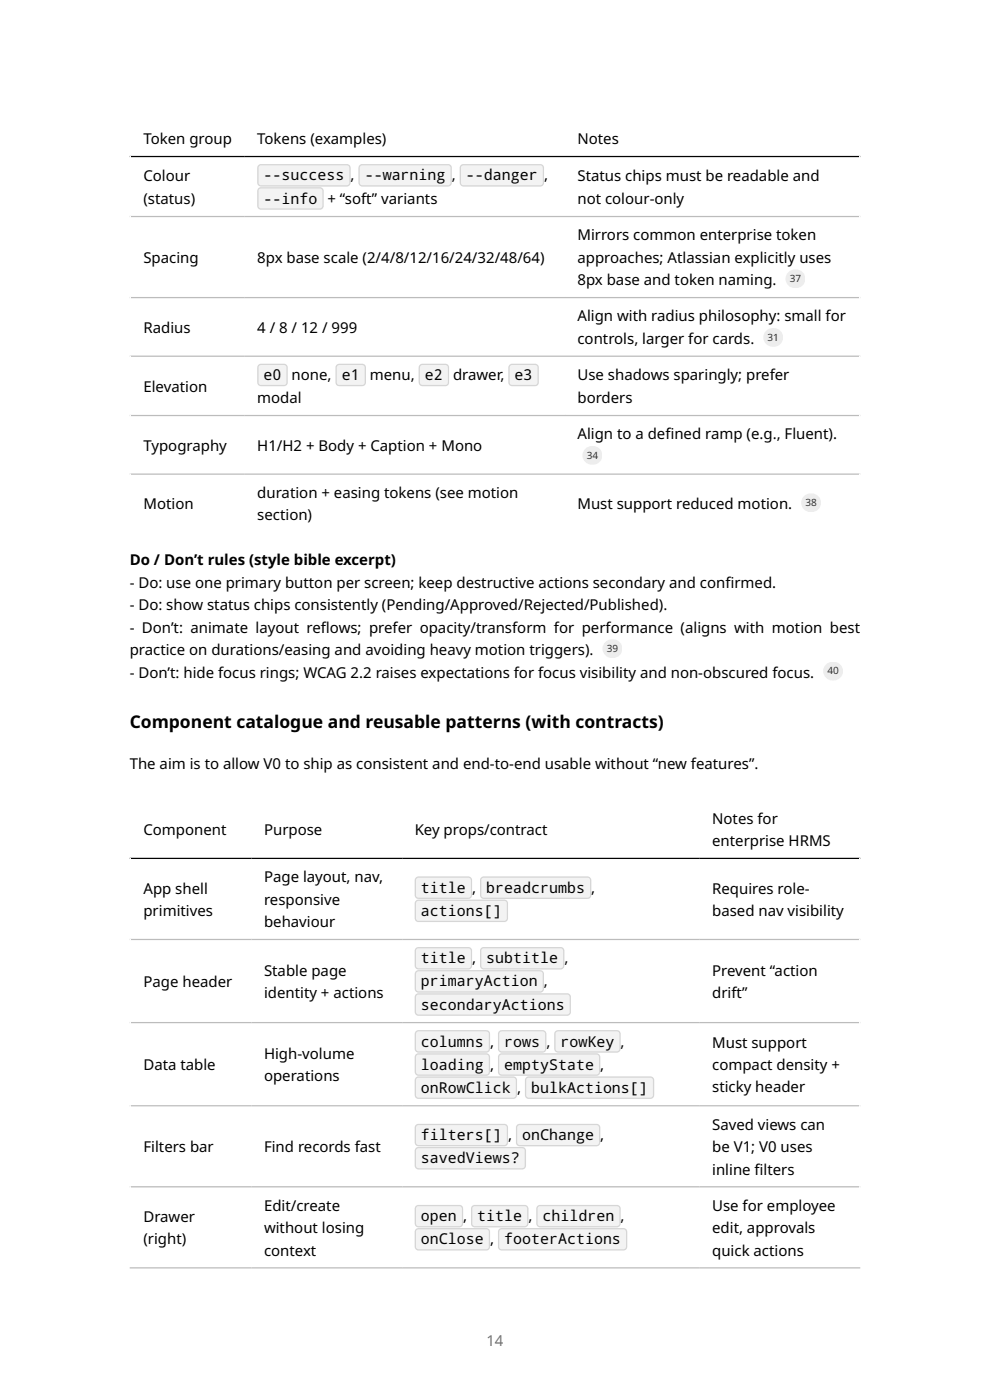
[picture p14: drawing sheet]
<svg xmlns="http://www.w3.org/2000/svg" width="210mm" height="297mm" viewBox="0 0 210 297" stroke-linecap="round" stroke-linejoin="round" font-family="sans-serif">
<defs><g id="words">
<text font-size="3.7" x="27.5" y="154.4">Component catalogue and reusable patterns (with contracts)</text>
<g font-size="3.2">
<text x="30.4" y="30.6">Token group</text>
<text x="54.6" y="30.6">Tokens (examples)</text>
<text x="122.5" y="30.6">Notes</text>
<text x="30.4" y="38.4">Colour</text>
<text x="55.9" y="38.3">--success</text>
<text x="74.4" y="38.3">,</text>
<text x="77.4" y="38.3">--warning</text>
<text x="95.8" y="38.3">,</text>
<text x="98.8" y="38.3">--danger</text>
<text x="115.4" y="38.3">,</text>
<text x="122.5" y="38.4">Status chips must be readable and</text>
<text x="30.4" y="43.2">(status)</text>
<text x="55.9" y="43.2">--info</text>
<text x="69.5" y="43.2">+ “soft” variants</text>
<text x="122.5" y="43.2">not colour-only</text>
<text x="122.5" y="51">Mirrors common enterprise token</text>
<text x="30.4" y="55.8">Spacing</text>
<text x="54.6" y="55.8">8px base scale (2/4/8/12/16/24/32/48/64)</text>
<text x="122.5" y="55.8">approaches; Atlassian explicitly uses</text>
<text x="122.5" y="60.5">8px base and token naming.</text>
<text x="30.4" y="70.6">Radius</text>
<text x="54.6" y="70.6">4 / 8 / 12 / 999</text>
<text x="122.5" y="68.2">Align with radius philosophy: small for</text>
<text x="122.5" y="73">controls, larger for cards.</text>
<text x="30.4" y="83.1">Elevation</text>
<text x="55.9" y="80.6">e0</text>
<text x="61.9" y="80.6">none,</text>
<text x="72.5" y="80.6">e1</text>
<text x="78.5" y="80.6">menu,</text>
<text x="90.1" y="80.6">e2</text>
<text x="96.1" y="80.6">drawer,</text>
<text x="109.2" y="80.6">e3</text>
<text x="122.5" y="80.7">Use shadows sparingly; prefer</text>
<text x="54.6" y="85.5">modal</text>
<text x="122.5" y="85.5">borders</text>
<text x="30.4" y="95.6">Typography</text>
<text x="54.6" y="95.6">H1/H2 + Body + Caption + Mono</text>
<text x="122.5" y="93.2">Align to a def</text>
<text x="141.1" y="93.2">ined ramp (e.g., Fluent).</text>
<text x="54.6" y="105.7">duration + easing tokens (see motion</text>
<text x="30.4" y="108">Motion</text>
<text x="54.6" y="110.4">section)</text>
<text x="122.5" y="108">Must support reduced motion.</text>
<text x="27.5" y="119.9">Do / Don’t rules (style bible excerpt)</text>
<text x="27.5" y="124.7">- Do: use one primary button per screen; keep destructive actions secondary and conf</text>
<text x="153.9" y="124.7">irmed.</text>
<text x="27.5" y="129.5">- Do: show status chips consistently (Pending/Approved/Rejected/Published).</text>
<text x="27.5" y="134.2">- Don’t: animate layout ref</text>
<text x="68.1" y="134.2">lows; prefer opacity/transform for performance (aligns with motion best</text>
<text x="27.5" y="139">practice on durations/easing and avoiding heavy motion triggers).</text>
<text x="27.5" y="143.8">- Don’t: hide focus rings; WCAG 2.2 raises expectations for focus visibility and non-obscured focus.</text>
<text x="27.5" y="163.1">The aim is to allow V0 to ship as consistent and end-to-end usable without “new features”.</text>
<text x="30.4" y="177.1">Component</text>
<text x="56" y="177.1">Purpose</text>
<text x="88" y="177.1">Key props/contract</text>
<text x="151.1" y="174.7">Notes for</text>
<text x="151.1" y="179.5">enterprise HRMS</text>
<text x="30.4" y="189.6">App shell</text>
<text x="56" y="187.2">Page layout, nav,</text>
<text x="56" y="191.9">responsive</text>
<text x="89.3" y="189.4">title</text>
<text x="100.1" y="189.4">,</text>
<text x="103.1" y="189.4">breadcrumbs</text>
<text x="125.4" y="189.4">,</text>
<text x="151.1" y="189.6">Requires role-</text>
<text x="30.4" y="194.3">primitives</text>
<text x="56" y="196.7">behaviour</text>
<text x="89.3" y="194.3">actions[]</text>
<text x="151.1" y="194.3">based nav visibility</text>
<text x="30.4" y="209.4">Page header</text>
<text x="56" y="207">Stable page</text>
<text x="89.3" y="204.4">title</text>
<text x="89.3" y="209.3">primaryAction</text>
<text x="100.1" y="204.4">,</text>
<text x="103.1" y="204.4">subtitle</text>
<text x="115.4" y="209.3">,</text>
<text x="119.7" y="204.4">,</text>
<text x="151.1" y="207">Prevent “action</text>
<text x="56" y="211.7">identity + actions</text>
<text x="89.3" y="214.2">secondaryActions</text>
<text x="151.1" y="211.7">drift”</text>
<text x="30.4" y="227">Data table</text>
<text x="56" y="224.6">High-volume</text>
<text x="89.3" y="222">columns</text>
<text x="89.3" y="226.9">loading</text>
<text x="104" y="222">,</text>
<text x="104" y="226.9">,</text>
<text x="107" y="222">rows</text>
<text x="107" y="226.9">emptyState</text>
<text x="115.9" y="222">,</text>
<text x="118.9" y="222">rowKey</text>
<text x="127.3" y="226.9">,</text>
<text x="131.7" y="222">,</text>
<text x="151.1" y="222.2">Must support</text>
<text x="151.1" y="227">compact density +</text>
<text x="56" y="229.4">operations</text>
<text x="89.3" y="231.8">onRowClick</text>
<text x="109.7" y="231.8">,</text>
<text x="112.7" y="231.8">bulkActions[]</text>
<text x="151.1" y="231.8">sticky header</text>
<text x="151.1" y="239.6">Saved views can</text>
<text x="30.4" y="244.4">Filters bar</text>
<text x="56" y="244.4">Find records fast</text>
<text x="89.3" y="241.9">filters[]</text>
<text x="107.8" y="241.9">,</text>
<text x="110.8" y="241.9">onChange</text>
<text x="127.3" y="241.9">,</text>
<text x="151.1" y="244.4">be V1; V0 uses</text>
<text x="89.3" y="246.8">savedViews?</text>
<text x="151.1" y="249.2">inline f</text>
<text x="160.1" y="249.2">ilters</text>
<text x="56" y="256.8">Edit/create</text>
<text x="151.1" y="256.8">Use for employee</text>
<text x="30.4" y="259.2">Drawer</text>
<text x="30.4" y="264">(right)</text>
<text x="56" y="261.6">without losing</text>
<text x="89.3" y="259.1">open</text>
<text x="89.3" y="264">onClose</text>
<text x="98.2" y="259.1">,</text>
<text x="101.2" y="259.1">title</text>
<text x="104" y="264">,</text>
<text x="107" y="264">footerActions</text>
<text x="112.1" y="259.1">,</text>
<text x="115.1" y="259.1">children</text>
<text x="131.7" y="259.1">,</text>
<text x="151.1" y="261.6">edit, approvals</text>
<text x="56" y="266.4">context</text>
<text x="151.1" y="266.4">quick actions</text>
</g>
<text font-size="3.2" fill="#6e6e6e" x="103.2" y="285.5">14</text>
<g font-size="2.1" fill="#333">
<text x="167.5" y="59.8">37</text>
<text x="162.8" y="72.3">31</text>
<text x="124.5" y="97.3">34</text>
<text x="170.8" y="107.3">38</text>
<text x="128.7" y="138.3">39</text>
<text x="175.5" y="143.1">40</text>
</g>
</g></defs>
<path d="M27.5 25.5h155M27.6 25.4v87.8M182.4 25.4v87.8M27.5 113h155M27.5 169.7h155M27.6 169.5v99.6M182.4 169.5v99.6" fill="none" stroke="#fff" stroke-width=".26"/>
<path d="M27.5 33.2h155M27.5 182.1h155" fill="none" stroke="#000" stroke-width=".26"/>
<path d="M27.5 45.9h155M27.5 63.1h155M27.5 75.6h155M27.5 88.1h155M27.5 100.6h155M27.5 199.3h155M27.5 216.9h155M27.5 234.6h155M27.5 251.8h155M27.5 269h155" fill="none" stroke="#bbb" stroke-width=".26"/>
<path d="M54.6 34.8h19.8v4.8h-19.8z" fill="#f3f3f3"/>
<path d="M55.1 35.1h18.5l.4 .2 .1 .3v3.2l-.1 .2-.4 .3h-18.2l-.3-.1-.3-.4v-3.2zM54.8 35l.6-.2h18.2a.8 .8 0 0 1 .8 .8v3.2a.8 .8 0 0 1-.8 .8h-18.2a.8 .8 0 0 1-.8-.8v-3.2z" fill-rule="evenodd" fill="#d6d6d6"/>
<path d="M76 34.8h19.8v4.8h-19.8z" fill="#f3f3f3"/>
<path d="M76.4 35.3l.4-.2h18.2h.3l.3 .5v3.2l-.1 .2-.5 .3h-18.2l-.2-.1-.3-.4zM76.3 35l.5-.2h18.2a.8 .8 0 0 1 .8 .8v3.2a.8 .8 0 0 1-.8 .8h-18.2a.8 .8 0 0 1-.8-.8v-3.2z" fill-rule="evenodd" fill="#d6d6d6"/>
<path d="M97.5 34.8h17.9v4.8h-17.9z" fill="#f3f3f3"/>
<path d="M98 35.1h16.6h.3l.2 .5v3.2v.2l-.5 .3h-16.3l-.4-.3-.1-.2v-3.2zM97.7 35l.6-.2h16.3a.8 .8 0 0 1 .8 .8v3.2a.8 .8 0 0 1-.8 .8h-16.3a.8 .8 0 0 1-.8-.8v-3.2z" fill-rule="evenodd" fill="#d6d6d6"/>
<path d="M54.6 39.7h14.1v4.8h-14.1z" fill="#f3f3f3"/>
<path d="M55.1 40.1h13l.3 .4-.1 3.5-.4 .2-12.8-.1-.3-.4v-3.2zM54.8 39.9l.6-.2h12.5a.8 .8 0 0 1 .8 .8v3.2a.8 .8 0 0 1-.8 .8h-12.5a.8 .8 0 0 1-.8-.8v-3.2z" fill-rule="evenodd" fill="#d6d6d6"/>
<path d="M54.6 77.2h6.4v4.7h-6.4z" fill="#f3f3f3"/>
<path d="M55.1 77.5h5.4l.3 .5-.1 3.4-.5 .3-5.1-.1-.3-.5v-3.1zM54.8 77.4l.6-.2h4.8a.8 .8 0 0 1 .8 .8v3.1a.8 .8 0 0 1-.8 .8h-4.8a.8 .8 0 0 1-.8-.8v-3.1z" fill-rule="evenodd" fill="#d6d6d6"/>
<path d="M71.2 77.2h6.4v4.7h-6.4z" fill="#f3f3f3"/>
<path d="M71.5 77.7l.5-.3 5.1 .1 .3 .5-.1 3.4-.5 .3-5.1-.1-.3-.5zM71.4 77.4l.6-.2h4.8a.8 .8 0 0 1 .8 .8v3.1a.8 .8 0 0 1-.8 .8h-4.8a.8 .8 0 0 1-.8-.8v-3.1z" fill-rule="evenodd" fill="#d6d6d6"/>
<path d="M88.8 77.2h6.5v4.7h-6.5z" fill="#f3f3f3"/>
<path d="M89.1 77.7l.5-.3 5.1 .1 .3 .5-.1 3.4-.4 .3-5.2-.1-.2-.5zM89 77.4l.6-.2h4.9a.8 .8 0 0 1 .8 .8v3.1a.8 .8 0 0 1-.8 .8h-4.9a.8 .8 0 0 1-.8-.8v-3.1z" fill-rule="evenodd" fill="#d6d6d6"/>
<path d="M107.8 77.2h6.5v4.7h-6.5z" fill="#f3f3f3"/>
<path d="M108.4 77.5h5.4l.2 .5v3.4l-.5 .3-5.1-.1-.3-.5v-3.1zM108.1 77.4l.5-.2h4.9a.8 .8 0 0 1 .8 .8v3.1a.8 .8 0 0 1-.8 .8h-4.9a.8 .8 0 0 1-.8-.8v-3.1z" fill-rule="evenodd" fill="#d6d6d6"/>
<path d="M88 185.9h12.1v4.8h-12.1z" fill="#f3f3f3"/>
<path d="M88.5 186.3h11.1l.3 .4-.1 3.5-.4 .2h-10.9l-.3-.5v-3.2zM88.2 186.2l.6-.3h10.6a.8 .8 0 0 1 .7 .8v3.2a.8 .8 0 0 1-.7 .8h-10.6a.8 .8 0 0 1-.8-.8v-3.2z" fill-rule="evenodd" fill="#d6d6d6"/>
<path d="M101.8 185.9h23.6v4.8h-23.6z" fill="#f3f3f3"/>
<path d="M102.3 186.3l22.3-.1 .3 .1 .3 .4v3.2l-.1 .3-.5 .2h-22l-.4-.2-.1-.3v-3.2zM102.1 186.2l.5-.3h22a.8 .8 0 0 1 .8 .8v3.2a.8 .8 0 0 1-.8 .8h-22a.8 .8 0 0 1-.8-.8v-3.2z" fill-rule="evenodd" fill="#d6d6d6"/>
<path d="M88 190.8h19.8v4.8h-19.8z" fill="#f3f3f3"/>
<path d="M88.5 191.2l18.5-.1 .2 .1 .3 .4v3.2l-.1 .3-.4 .2h-18.2l-.5-.2-.1-.3v-3.2zM88.2 191.1l.6-.3h18.2a.8 .8 0 0 1 .8 .8v3.2a.8 .8 0 0 1-.8 .8h-18.2a.8 .8 0 0 1-.8-.8v-3.2z" fill-rule="evenodd" fill="#d6d6d6"/>
<path d="M88 200.9h12.1v4.8h-12.1z" fill="#f3f3f3"/>
<path d="M88.5 201.2h11.1l.3 .5-.1 3.4-.4 .3-10.9-.1-.3-.4v-3.2zM88.2 201.1l.6-.2h10.6a.8 .8 0 0 1 .7 .8v3.2a.8 .8 0 0 1-.7 .8h-10.6a.8 .8 0 0 1-.8-.8v-3.2z" fill-rule="evenodd" fill="#d6d6d6"/>
<path d="M101.8 200.9h17.9v4.8h-17.9z" fill="#f3f3f3"/>
<path d="M102.3 201.2h16.6h.3l.2 .5v3.2v.2l-.5 .3h-16.3l-.4-.3-.1-.2v-3.2zM102.1 201.1l.5-.2h16.3a.8 .8 0 0 1 .8 .8v3.2a.8 .8 0 0 1-.8 .8h-16.3a.8 .8 0 0 1-.8-.8v-3.2z" fill-rule="evenodd" fill="#d6d6d6"/>
<path d="M88 205.8h27.4v4.8h-27.4z" fill="#f3f3f3"/>
<path d="M88.5 206.1h26.1h.3l.2 .5v3.2v.2l-.5 .3h-25.8l-.5-.3-.1-.2v-3.2zM88.2 206l.6-.2h25.8a.8 .8 0 0 1 .8 .8v3.2a.8 .8 0 0 1-.8 .8h-25.8a.8 .8 0 0 1-.8-.8v-3.2z" fill-rule="evenodd" fill="#d6d6d6"/>
<path d="M88 210.7h33.1v4.8h-33.1z" fill="#f3f3f3"/>
<path d="M88.5 211.1l31.8-.1 .3 .1 .2 .4v3.2v.3l-.5 .2h-31.5l-.5-.2-.1-.3v-3.2zM88.2 211l.6-.3h31.5a.8 .8 0 0 1 .8 .8v3.2a.8 .8 0 0 1-.8 .8h-31.5a.8 .8 0 0 1-.8-.8v-3.2z" fill-rule="evenodd" fill="#d6d6d6"/>
<path d="M88 218.5h16v4.8h-16z" fill="#f3f3f3"/>
<path d="M88.5 218.9l14.7-.1 .2 .1 .3 .4v3.2l-.1 .3-.4 .2h-14.4l-.5-.2-.1-.3v-3.2zM88.2 218.8l.6-.3h14.4a.8 .8 0 0 1 .8 .8v3.2a.8 .8 0 0 1-.8 .8h-14.4a.8 .8 0 0 1-.8-.8v-3.2z" fill-rule="evenodd" fill="#d6d6d6"/>
<path d="M105.6 218.5h10.3v4.8h-10.3z" fill="#f3f3f3"/>
<path d="M106.2 218.9h9.2l.2 .4v3.5l-.5 .2h-8.9l-.3-.5v-3.2zM105.9 218.8l.5-.3h8.7a.8 .8 0 0 1 .8 .8v3.2a.8 .8 0 0 1-.8 .8h-8.7a.8 .8 0 0 1-.8-.8v-3.2z" fill-rule="evenodd" fill="#d6d6d6"/>
<path d="M117.6 218.5h14.1v4.8h-14.1z" fill="#f3f3f3"/>
<path d="M118.1 218.9h13l.3 .4-.1 3.5-.4 .2h-12.8l-.3-.5v-3.2zM117.8 218.8l.6-.3h12.5a.8 .8 0 0 1 .8 .8v3.2a.8 .8 0 0 1-.8 .8h-12.5a.8 .8 0 0 1-.8-.8v-3.2z" fill-rule="evenodd" fill="#d6d6d6"/>
<path d="M88 223.5h16v4.7h-16z" fill="#f3f3f3"/>
<path d="M88.5 223.8l14.7-.1 .2 .1 .3 .4v3.2l-.1 .3-.4 .2h-14.4l-.5-.2-.1-.3v-3.2zM88.2 223.7l.6-.2h14.4a.8 .8 0 0 1 .8 .7v3.2a.8 .8 0 0 1-.8 .8h-14.4a.8 .8 0 0 1-.8-.8v-3.2z" fill-rule="evenodd" fill="#d6d6d6"/>
<path d="M105.6 223.5h21.7v4.7h-21.7z" fill="#f3f3f3"/>
<path d="M106.2 223.8l20.3-.1 .3 .1 .3 .4v3.2l-.1 .3-.5 .2h-20.1l-.4-.2-.1-.3v-3.2zM105.9 223.7l.5-.2h20.1a.8 .8 0 0 1 .8 .7v3.2a.8 .8 0 0 1-.8 .8h-20.1a.8 .8 0 0 1-.8-.8v-3.2z" fill-rule="evenodd" fill="#d6d6d6"/>
<path d="M88 228.4h21.7v4.7h-21.7z" fill="#f3f3f3"/>
<path d="M88.5 228.7l20.4-.1 .2 .1 .3 .5v3.1l-.1 .3-.4 .3h-20.1l-.5-.3-.1-.3v-3.1zM88.2 228.6l.6-.2h20.1a.8 .8 0 0 1 .8 .8v3.1a.8 .8 0 0 1-.8 .8h-20.1a.8 .8 0 0 1-.8-.8v-3.1z" fill-rule="evenodd" fill="#d6d6d6"/>
<path d="M111.3 228.4h27.5v4.7h-27.5z" fill="#f3f3f3"/>
<path d="M111.9 228.7l26.1-.1 .2 .1 .3 .5v3.1l-.1 .3-.4 .3h-25.9l-.4-.3-.1-.3v-3.1zM111.6 228.6l.5-.2h25.9a.8 .8 0 0 1 .8 .8v3.1a.8 .8 0 0 1-.8 .8h-25.9a.8 .8 0 0 1-.8-.8v-3.1z" fill-rule="evenodd" fill="#d6d6d6"/>
<path d="M88 238.4h19.8v4.8h-19.8z" fill="#f3f3f3"/>
<path d="M88.5 238.8l18.5-.1 .2 .1 .3 .4v3.2l-.1 .2-.4 .3h-18.2l-.5-.3-.1-.2v-3.2zM88.2 238.6l.6-.2h18.2a.8 .8 0 0 1 .8 .8v3.2a.8 .8 0 0 1-.8 .8h-18.2a.8 .8 0 0 1-.8-.8v-3.2z" fill-rule="evenodd" fill="#d6d6d6"/>
<path d="M109.4 238.4h17.9v4.8h-17.9z" fill="#f3f3f3"/>
<path d="M110 238.8l16.5-.1 .3 .1 .3 .4v3.2l-.1 .2-.5 .3h-16.3l-.4-.3-.1-.2v-3.2zM109.7 238.6l.5-.2h16.3a.8 .8 0 0 1 .8 .8v3.2a.8 .8 0 0 1-.8 .8h-16.3a.8 .8 0 0 1-.8-.8v-3.2z" fill-rule="evenodd" fill="#d6d6d6"/>
<path d="M88 243.3h23.6v4.8h-23.6z" fill="#f3f3f3"/>
<path d="M88.5 243.7l22.3-.1 .2 .1 .3 .4v3.2l-.1 .3-.4 .2h-22l-.5-.2-.1-.3v-3.2zM88.2 243.6l.6-.3h22a.8 .8 0 0 1 .8 .8v3.2a.8 .8 0 0 1-.8 .8h-22a.8 .8 0 0 1-.8-.8v-3.2z" fill-rule="evenodd" fill="#d6d6d6"/>
<path d="M88 255.6h10.2v4.8h-10.2z" fill="#f3f3f3"/>
<path d="M88.5 255.9h9.2l.3 .5-.1 3.4-.5 .3-8.9-.1-.3-.4v-3.2zM88.2 255.8l.6-.2h8.6a.8 .8 0 0 1 .8 .8v3.2a.8 .8 0 0 1-.8 .8h-8.6a.8 .8 0 0 1-.8-.8v-3.2z" fill-rule="evenodd" fill="#d6d6d6"/>
<path d="M99.9 255.6h12.2v4.8h-12.2z" fill="#f3f3f3"/>
<path d="M100.4 255.9h11.2l.2 .5v3.4l-.5 .3-10.9-.1-.2-.4v-3.2zM100.1 255.8l.6-.2h10.6a.8 .8 0 0 1 .8 .8v3.2a.8 .8 0 0 1-.8 .8h-10.6a.8 .8 0 0 1-.8-.8v-3.2z" fill-rule="evenodd" fill="#d6d6d6"/>
<path d="M113.8 255.6h17.9v4.8h-17.9z" fill="#f3f3f3"/>
<path d="M114.3 255.9h16.6h.2l.3 .5v3.2l-.1 .2-.4 .3h-16.3l-.5-.3-.1-.2v-3.2zM114 255.8l.6-.2h16.3a.8 .8 0 0 1 .8 .8v3.2a.8 .8 0 0 1-.8 .8h-16.3a.8 .8 0 0 1-.8-.8v-3.2z" fill-rule="evenodd" fill="#d6d6d6"/>
<path d="M88 260.5h16v4.8h-16z" fill="#f3f3f3"/>
<path d="M88.5 260.9l14.7-.1 .2 .1 .3 .4v3.2l-.1 .3-.4 .2h-14.4l-.5-.2-.1-.3v-3.2zM88.2 260.8l.6-.3h14.4a.8 .8 0 0 1 .8 .8v3.2a.8 .8 0 0 1-.8 .8h-14.4a.8 .8 0 0 1-.8-.8v-3.2z" fill-rule="evenodd" fill="#d6d6d6"/>
<path d="M105.6 260.5h27.4v4.8h-27.4z" fill="#f3f3f3"/>
<path d="M106.2 260.9l26.1-.1 .2 .1 .3 .4v3.2l-.1 .3-.4 .2h-25.9l-.4-.2-.1-.3v-3.2zM105.9 260.8l.5-.3h25.9a.8 .8 0 0 1 .7 .8v3.2a.8 .8 0 0 1-.7 .8h-25.9a.8 .8 0 0 1-.8-.8v-3.2z" fill-rule="evenodd" fill="#d6d6d6"/>
<g fill="#ededed">
<path d="M166.6 57.2h4.3v3.9h-4.3z"/>
<path d="M161.9 69.6h4.2v4h-4.2z"/>
<path d="M123.6 94.6h4.2v4h-4.2z"/>
<path d="M169.9 104.7h4.3v3.9h-4.3z"/>
<path d="M127.8 135.6h4.2v4h-4.2z"/>
<path d="M174.6 140.4h4.2v4h-4.2z"/>
</g>
<use href="#words"/>
</svg>
